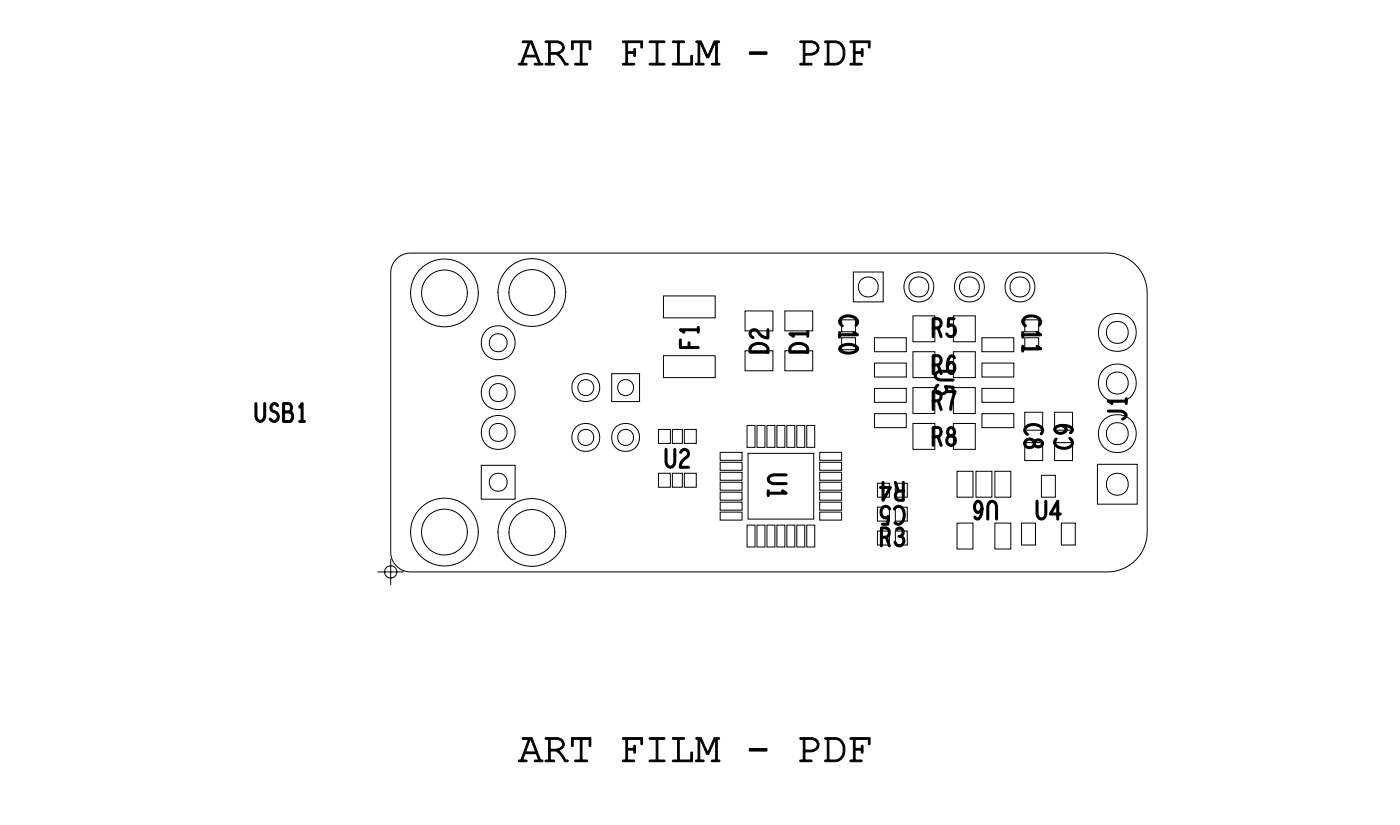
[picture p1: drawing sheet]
<svg xmlns="http://www.w3.org/2000/svg" width="70mm" height="41mm" viewBox="0 0 70 41" stroke-linecap="round" stroke-linejoin="round" font-family="sans-serif">
<defs><g id="words">
<g font-size="2.1">
<text x="26" y="3.3">ART FILM - PDF</text>
<text x="26" y="38.2">ART FILM - PDF</text>
</g>
<g font-size=".9">
<text x="35.1" y="17.6" transform="rotate(-90 35.1 17.6)">F1</text>
<text x="42.2" y="15.8" transform="rotate(90 42.2 15.8)">C10</text>
<text x="51.4" y="15.8" transform="rotate(90 51.4 15.8)">C11</text>
<text x="44.2" y="27.4">R3</text>
<text x="45.5" y="24.2" transform="rotate(180 45.5 24.2)">R4</text>
</g>
</g></defs>
<!-- layer: Drawing Origin -->
<path d="M19 28.7h1.3M19.4 28.5l.2-.1 .3 .1v.2v.2l-.3 .1-.2-.1-.1-.2zM19.6 28.1v1.2" fill="none" stroke="#000" stroke-width=".05"/>
<!-- layer: Texts -->
<g fill="none" stroke="#000" stroke-width=".15">
<path d="M34.2 17.1v.3h.9M35.1 16.5h-.9l.2 .2M37.7 17.4a.48 .48 0 0 1 .5-.2 .48 .48 0 0 1 .4 .5h-.9zM38.6 16.5v.5a.76 .76 0 0 1-.6-.4h-.3v.2l.1 .1M39.7 17.4a.48 .48 0 0 1 .5-.2 .48 .48 0 0 1 .4 .5h-.9zM40.6 16.8h-.9l.2 .1M40.6 16.6v.3M42.2 17.4a.62 .62 0 0 1 .9 .1 .57 .57 0 0 1-.9 0zM42.9 16.7l.2 .1h-.9M43 16.3a.33 .33 0 0 0 0-.4 .33 .33 0 0 0-.4 0 .29 .29 0 0 0-.4 .1 .29 .29 0 0 0 .1 .3M46.9 16.5h.2l.2-.2-.1-.3h-.3v.9M46.9 18.3h.2l.2-.1-.1-.3-.3-.1v.9"/>
<path d="M47.1 19.3a.25 .25 0 0 0 0 .4 .25 .25 0 0 0 .3 0 .25 .25 0 0 0 .1-.3h.4v.3M47.1 16.5l.2 .4M47.1 18.3l.2 .4M47.6 19.6h.4l-.2 1M47.9 18.6h-.7l-.2 .3 .2 .2h.7M47.9 16h-.2l-.1 .4a.25 .25 0 0 1 .4 .1 .25 .25 0 0 1-.1 .3 .25 .25 0 0 1-.3 0M47.9 18l-.1-.2a.56 .56 0 0 0 0 .9 .28 .28 0 0 0 .2-.2 .28 .28 0 0 0-.3-.3l-.1 .2M51.4 17.4v.2M52.1 16.7l.2 .1h-.9M52.1 17.4l.2 .1h-.9M52.2 16.3a.33 .33 0 0 0 0-.4 .33 .33 0 0 0-.4 0 .29 .29 0 0 0-.4 .1 .29 .29 0 0 0 .1 .3M12.9 20.2v.7l.2 .2 .2-.2v-.7"/>
<path d="M13.9 20.4l-.1-.2-.1 .1-.1 .3a.3 .3 0 0 1 .4 .2 .3 .3 0 0 1-.2 .3l-.2-.1M14.2 20.7h.4l.1 .2-.1 .2h-.4v-.9l.4 .1v.1v.3M15.1 20.4l.1-.2v.9M15.1 21.1h.2M33.5 22.6v.6l.2 .2 .2-.2v-.6M34.2 22.7a.21 .21 0 0 1 .3-.1 .21 .21 0 0 1 0 .3 .6 .6 0 0 0-.3 .5h.4M38.6 24.6v.3M39.3 24.6l.2 .1h-.9M39.5 23.8h-.7l-.2 .3 .2 .2h.7M44.3 27h.2l.2-.2-.1-.3h-.3v.9M44.4 24.2v.9l.3-.6h-.5M44.7 25.5a.25 .25 0 0 0-.3 0 .25 .25 0 0 0-.1 .3 .25 .25 0 0 0 .3 .1v.4h-.3"/>
<path d="M44.9 25.5a.28 .28 0 0 1 .4-.1 .28 .28 0 0 1 .1 .4 .33 .33 0 0 1 0 .4 .33 .33 0 0 1-.4 0M45 26.6a.21 .21 0 0 1 .4 0 .21 .21 0 0 1-.2 .3M45.4 24.2v.9h-.4v-.3l.1-.2h.3M46.9 21.9h.2l.2-.1-.1-.3h-.3v.8M46.9 20.1h.2l.2-.1-.1-.3-.3-.1v1M47.1 21.9l.2 .4M47.1 20.1l.2 .5M47.7 21.5l-.1 .2 .1 .1a.25 .25 0 0 1 .3 .1 .25 .25 0 0 1-.1 .4 .25 .25 0 0 1-.3-.1v-.1a.27 .27 0 0 1 .3-.3v-.2zM49.3 25.5v.1a.23 .23 0 0 1-.4 0 .23 .23 0 0 1 .1-.3l.1-.2a.57 .57 0 0 1 0 .9l-.1-.1M49.6 26v-.6l.2-.3 .3 .3v.6M51.5 22.1l.2-.1a.27 .27 0 0 1 .3 .4h.3a.2 .2 0 0 0-.1-.3 .2 .2 0 0 0-.2 .2 .24 .24 0 0 1-.4 .2 .24 .24 0 0 1-.1-.4zM52.1 25.1v.7l.2 .2 .2-.2v-.7"/>
<path d="M52.3 21.8a.33 .33 0 0 0 0-.4 .33 .33 0 0 0-.4-.1 .29 .29 0 0 0-.4 .1 .29 .29 0 0 0 .1 .4M53.3 25.8h-.5l.3-.7v.9M53.3 21.3l.2 .2a.26 .26 0 0 1-.2 .2 .26 .26 0 0 1-.3-.2 .62 .62 0 0 1 .9 .1l-.1 .1M53.7 22a.28 .28 0 0 1 .1 .4 .28 .28 0 0 1-.3 .1 .33 .33 0 0 1-.4-.1 .33 .33 0 0 1 0-.4M55.7 20.6h.7l.2 .2-.2 .2M56.6 20.1h-.9l.2 .1M56.6 20v.2"/>
</g>
<!-- layer: Nets -->
<g fill="none" stroke="#000" stroke-width=".05">
<path d="M30.7 18.7h1.4v1.5h-1.4zM33.3 14.8h2.6v1.1h-2.6zM33.3 17.8h2.6v1.1h-2.6zM37.4 15.6h1.4v1h-1.4zM37.4 17.6h1.4v1h-1.4zM39.4 15.6h1.4v1h-1.4zM39.4 17.6h1.4v1h-1.4zM42.9 13.7h1.5v1.5h-1.5zM43.9 19.5h1.6v.7h-1.6zM43.9 18.2h1.6v.7h-1.6zM43.9 17h1.6v.6h-1.6zM45.9 19.5h1.1v1.3h-1.1z"/>
<path d="M45.9 15.9h1.1v1.3h-1.1zM45.9 17.6h1.1v1.3h-1.1zM47.9 19.5h1.1v1.3h-1.1zM47.9 15.9h1.1v1.3h-1.1zM47.9 17.6h1.1v1.3h-1.1zM49.3 17h1.6v.6h-1.6zM49.3 18.2h1.6v.7h-1.6zM49.3 19.5h1.6v.7h-1.6zM24.2 23.4h1.7v1.7h-1.7zM33.1 21.5h.6v.8h-.6zM33.1 23.8h.6v.7h-.6zM33.8 21.5h.5v.8h-.5z"/>
<path d="M33.8 23.8h.5v.7h-.5zM34.4 21.5h.6v.8h-.6zM34.4 23.8h.6v.7h-.6zM36.2 25.7h1.1v.4h-1.1zM36.2 25.2h1.1v.4h-1.1zM36.2 24.7h1.1v.4h-1.1zM36.2 24.2h1.1v.4h-1.1zM36.2 23.7h1.1v.4h-1.1zM36.2 23.2h1.1v.4h-1.1zM36.2 22.7h1.1v.4h-1.1zM37.5 21.3h.4v1.1h-.4zM37.5 26.4h.4v1.1h-.4z"/>
<path d="M37.6 22.8h3.3v3.2h-3.3zM38 21.3h.4v1.1h-.4zM38 26.4h.4v1.1h-.4zM38.5 21.3h.4v1.1h-.4zM38.5 26.4h.4v1.1h-.4zM39 21.3h.4v1.1h-.4zM39 26.4h.4v1.1h-.4zM39.5 21.3h.4v1.1h-.4zM39.5 26.4h.4v1.1h-.4zM40 21.3h.4v1.1h-.4zM40 26.4h.4v1.1h-.4zM40.5 21.3h.4v1.1h-.4z"/>
<path d="M40.5 26.4h.4v1.1h-.4zM41.2 22.7h1.1v.4h-1.1zM41.2 23.2h1.1v.4h-1.1zM41.2 23.7h1.1v.4h-1.1zM41.2 24.2h1.1v.4h-1.1zM41.2 24.7h1.1v.4h-1.1zM41.2 25.2h1.1v.4h-1.1zM41.2 25.7h1.1v.4h-1.1zM43.9 20.8h1.6v.7h-1.6zM44.1 24.3h.6v.6h-.6zM44.1 25.4h.6v.8h-.6zM45 26.7h.6v.6h-.6z"/>
<path d="M45 25.4h.6v.8h-.6zM45.9 21.3h1.1v1.3h-1.1zM47.9 21.3h1.1v1.3h-1.1zM48.1 26.2h.8v1.3h-.8zM48.1 23.6h.8v1.3h-.8zM49 23.6h.8v1.3h-.8zM49.3 20.8h1.6v.7h-1.6zM50 26.2h.8v1.3h-.8zM50 23.6h.8v1.3h-.8zM51.3 26.2h.7v1.1h-.7zM51.5 20.7h.9v.9h-.9zM51.5 22.2h.9v.9h-.9z"/>
<path d="M52.3 23.9h.7v1h-.7zM53 22.2h.9v.9h-.9zM53 20.7h.9v.9h-.9zM53.3 26.2h.7v1.1h-.7zM55.1 23.3h2v2h-2z"/>
<circle cx="22.3" cy="14.7" r="1.7"/>
<circle cx="22.3" cy="14.7" r="1.15"/>
<circle cx="25" cy="19.7" r=".45"/>
<circle cx="25" cy="17.2" r=".45"/>
<circle cx="25" cy="19.7" r=".86"/>
<circle cx="25" cy="17.2" r=".86"/>
<circle cx="26.7" cy="14.7" r="1.15"/>
<circle cx="26.7" cy="14.7" r="1.7"/>
<circle cx="29.4" cy="19.5" r=".4"/>
<circle cx="29.4" cy="19.5" r=".71"/>
<circle cx="31.4" cy="19.5" r=".4"/>
<circle cx="43.6" cy="14.4" r=".5"/>
<circle cx="46.2" cy="14.4" r=".5"/>
<circle cx="46.2" cy="14.4" r=".76"/>
<circle cx="48.7" cy="14.4" r=".5"/>
<circle cx="48.7" cy="14.4" r=".76"/>
<circle cx="51.2" cy="14.4" r=".5"/>
<circle cx="51.2" cy="14.4" r=".76"/>
<circle cx="56.1" cy="16.7" r=".96"/>
<circle cx="56.1" cy="19.2" r=".96"/>
<circle cx="56.1" cy="19.2" r=".55"/>
<circle cx="56.1" cy="16.7" r=".55"/>
<circle cx="22.3" cy="26.7" r="1.7"/>
<circle cx="22.3" cy="26.7" r="1.15"/>
<circle cx="25" cy="24.2" r=".45"/>
<circle cx="25" cy="21.7" r=".45"/>
<circle cx="25" cy="21.7" r=".86"/>
<circle cx="26.7" cy="26.7" r="1.15"/>
<circle cx="26.7" cy="26.7" r="1.7"/>
<circle cx="29.4" cy="22" r=".4"/>
<circle cx="29.4" cy="22" r=".71"/>
<circle cx="31.4" cy="22" r=".4"/>
<circle cx="31.4" cy="22" r=".71"/>
<circle cx="56.1" cy="21.8" r=".96"/>
<circle cx="56.1" cy="21.8" r=".55"/>
<circle cx="56.1" cy="24.3" r=".55"/>
</g>
<!-- layer: Board Outline -->
<path d="M19.9 13l.3-.2 .4-.1h35a2 2 0 0 1 2 2v12a2 2 0 0 1-2 2h-35a1 1 0 0 1-1-1v-14l.1-.4z" fill="none" stroke="#000" stroke-width=".05"/>
<use href="#words"/>
</svg>
